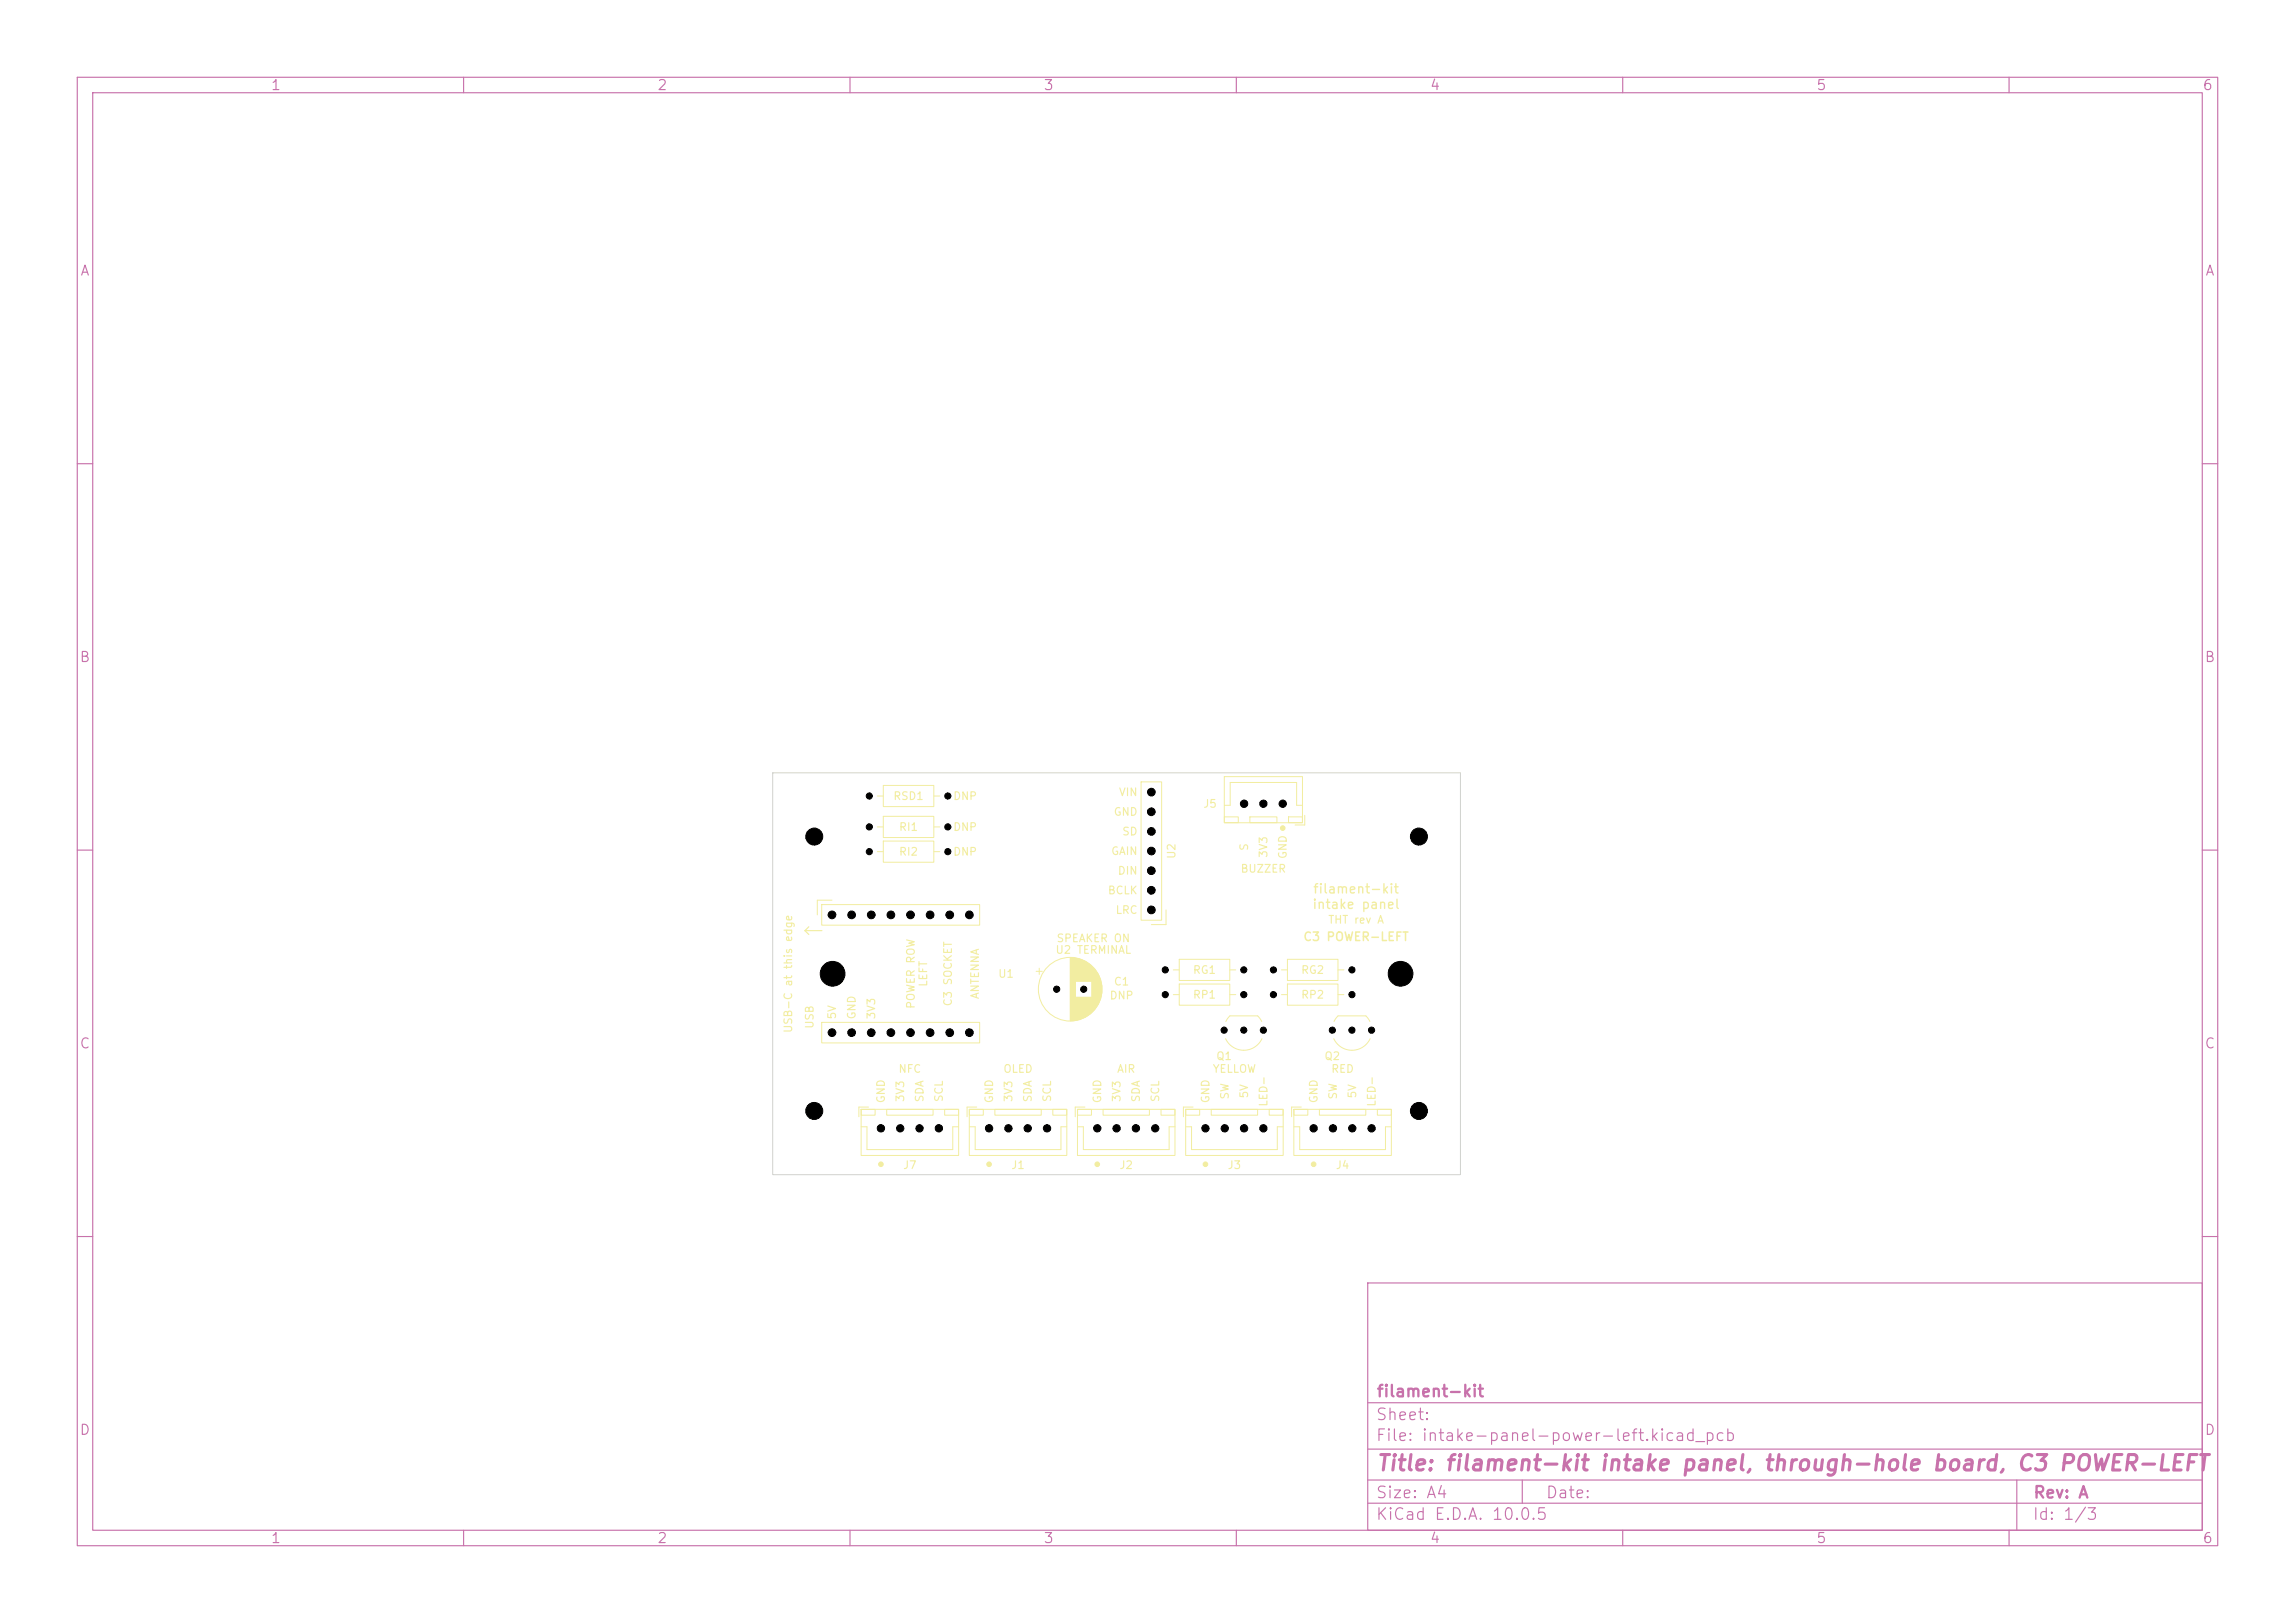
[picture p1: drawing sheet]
<svg xmlns="http://www.w3.org/2000/svg" width="297mm" height="210mm" viewBox="0 0 297 210" stroke-linecap="round" stroke-linejoin="round" font-family="sans-serif">
<defs><g id="words">
<text font-size="2" fill="#c872ab" x="178" y="190.8">Title: filament-kit intake panel, through-hole board, C3 POWER-LEFT</text>
<g font-size="1.5" fill="#c872ab">
<text x="178" y="184.1">Sheet:</text>
<text x="178" y="181.1">filament-kit</text>
<text x="178" y="186.8">File: intake-panel-power-left.kicad_pcb</text>
<text x="178" y="197">KiCad E.D.A. 10.0.5</text>
<text x="178" y="194.2">Size: A4</text>
<text x="200" y="194.2">Date:</text>
<text x="263" y="197">Id: 1/3</text>
<text x="263" y="194.2">Rev: A</text>
</g>
<g font-size="1.3" fill="#c872ab">
<text x="35" y="12">1</text>
<text x="85" y="12">2</text>
<text x="135" y="12">3</text>
<text x="185" y="12">4</text>
<text x="235" y="12">5</text>
<text x="285" y="12">6</text>
<text x="10.3" y="36">A</text>
<text x="285.3" y="36">A</text>
<text x="10.2" y="86">B</text>
<text x="285.2" y="86">B</text>
<text x="10.2" y="136">C</text>
<text x="285.2" y="136">C</text>
<text x="10.2" y="186">D</text>
<text x="285.2" y="186">D</text>
<text x="35" y="200">1</text>
<text x="85" y="200">2</text>
<text x="135" y="200">3</text>
<text x="185" y="200">4</text>
<text x="235" y="200">5</text>
<text x="285" y="200">6</text>
</g>
<g font-size="1.2" fill="#f2eda1">
<text x="169.8" y="117.9">intake panel</text>
<text x="169.8" y="115.9">filament-kit</text>
</g>
<text font-size="1.1" fill="#f2eda1" x="168.6" y="122">C3 POWER-LEFT</text>
<g font-size="1" fill="#f2eda1">
<text x="115.5" y="103.8">RSD1</text>
<text x="116.3" y="107.8">RI1</text>
<text x="123.3" y="103.8">DNP</text>
<text x="123.3" y="107.8">DNP</text>
<text x="144.1" y="105.8">GND</text>
<text x="144.7" y="103.3">VIN</text>
<text x="155.6" y="104.8">J5</text>
<text x="116.3" y="111">RI2</text>
<text x="123.3" y="111">DNP</text>
<text x="143.7" y="110.9">GAIN</text>
<text x="144.6" y="113.4">DIN</text>
<text x="145.1" y="108.3">SD</text>
<text x="152.4" y="111.2" transform="rotate(-90 152.4 111.2)">U2</text>
<text x="160.5" y="113.2">BUZZER</text>
<text x="161.8" y="110.2" transform="rotate(-90 161.8 110.2)">S</text>
<text x="164.3" y="111.1" transform="rotate(-90 164.3 111.1)">3V3</text>
<text x="166.8" y="111.2" transform="rotate(-90 166.8 111.2)">GND</text>
<text x="143.3" y="116">BCLK</text>
<text x="144.3" y="118.5">LRC</text>
<text x="171.8" y="119.8">THT rev A</text>
<text x="136.5" y="123.7">U2 TERMINAL</text>
<text x="136.7" y="122.2">SPEAKER ON</text>
<text x="108.4" y="132" transform="rotate(-90 108.4 132)">5V</text>
<text x="111" y="132" transform="rotate(-90 111 132)">GND</text>
<text x="113.5" y="132" transform="rotate(-90 113.5 132)">3V3</text>
<text x="118.6" y="130.6" transform="rotate(-90 118.6 130.6)">POWER ROW</text>
<text x="120.2" y="127.8" transform="rotate(-90 120.2 127.8)">LEFT</text>
<text x="123.4" y="130.3" transform="rotate(-90 123.4 130.3)">C3 SOCKET</text>
<text x="126.9" y="129.4" transform="rotate(-90 126.9 129.4)">ANTENNA</text>
<text x="129.1" y="126.8">U1</text>
<text x="143.5" y="129.6">DNP</text>
<text x="144.1" y="127.8">C1</text>
<text x="154.3" y="129.5">RP1</text>
<text x="154.3" y="126.3">RG1</text>
<text x="168.3" y="126.3">RG2</text>
<text x="168.3" y="129.5">RP2</text>
<text x="102.8" y="133.7" transform="rotate(-90 102.8 133.7)">USB-C at this edge</text>
<text x="105.5" y="133.2" transform="rotate(-90 105.5 133.2)">USB</text>
<text x="157.3" y="137.4">Q1</text>
<text x="171.3" y="137.4">Q2</text>
<text x="114.8" y="142.8" transform="rotate(-90 114.8 142.8)">GND</text>
<text x="116.2" y="139.1">NFC</text>
<text x="117.3" y="142.7" transform="rotate(-90 117.3 142.7)">3V3</text>
<text x="119.8" y="142.7" transform="rotate(-90 119.8 142.7)">SDA</text>
<text x="122.3" y="142.7" transform="rotate(-90 122.3 142.7)">SCL</text>
<text x="128.8" y="142.8" transform="rotate(-90 128.8 142.8)">GND</text>
<text x="129.8" y="139.1">OLED</text>
<text x="131.3" y="142.7" transform="rotate(-90 131.3 142.7)">3V3</text>
<text x="133.8" y="142.7" transform="rotate(-90 133.8 142.7)">SDA</text>
<text x="136.3" y="142.7" transform="rotate(-90 136.3 142.7)">SCL</text>
<text x="142.8" y="142.8" transform="rotate(-90 142.8 142.8)">GND</text>
<text x="144.5" y="139.1">AIR</text>
<text x="145.3" y="142.7" transform="rotate(-90 145.3 142.7)">3V3</text>
<text x="147.8" y="142.7" transform="rotate(-90 147.8 142.7)">SDA</text>
<text x="150.3" y="142.7" transform="rotate(-90 150.3 142.7)">SCL</text>
<text x="156.8" y="142.8" transform="rotate(-90 156.8 142.8)">GND</text>
<text x="156.9" y="139.1">YELLOW</text>
<text x="159.3" y="142.3" transform="rotate(-90 159.3 142.3)">SW</text>
<text x="161.8" y="142.2" transform="rotate(-90 161.8 142.2)">5V</text>
<text x="164.3" y="143.3" transform="rotate(-90 164.3 143.3)">LED-</text>
<text x="170.8" y="142.8" transform="rotate(-90 170.8 142.8)">GND</text>
<text x="172.2" y="139.1">RED</text>
<text x="173.3" y="142.3" transform="rotate(-90 173.3 142.3)">SW</text>
<text x="175.8" y="142.2" transform="rotate(-90 175.8 142.2)">5V</text>
<text x="178.3" y="143.3" transform="rotate(-90 178.3 143.3)">LED-</text>
<text x="116.8" y="151.5">J7</text>
<text x="130.8" y="151.5">J1</text>
<text x="144.8" y="151.5">J2</text>
<text x="158.8" y="151.5">J3</text>
<text x="172.8" y="151.5">J4</text>
</g>
</g></defs>
<g fill="none" stroke="#c872ab" stroke-width=".15">
<path d="M10 10h277v190h-277zM12 12h273v186h-273zM60 10v2M110 10v2M160 10v2M210 10v2M260 10v2M10 60h2M285 60h2M10 110h2M285 110h2M10 160h2"/>
<path d="M177 166h108v32h-108zM285 160h2M60 198v2M110 198v2M160 198v2M177 194.5h108M177 191.5h108M177 187.5h108M177 181.5h108M197 191.5v3M210 198v2M260 198v2"/>
<path d="M261 191.5v6.5"/>
</g>
<g fill="#f2eda1" stroke="#f2eda1" stroke-width=".13">
<circle cx="114" cy="150.6" r=".3"/>
<circle cx="128" cy="150.6" r=".3"/>
<circle cx="142" cy="150.6" r=".3"/>
<circle cx="156" cy="150.6" r=".3"/>
<circle cx="166" cy="107.1" r=".3"/>
<circle cx="170" cy="150.6" r=".3"/>
</g>
<g fill="none" stroke="#f2eda1" stroke-width=".13">
<path d="M106.3 117.1h20.5v2.6h-20.5zM107.7 116.5h-1.9v1.9M113.5 110.2h.8M113.5 107h.8M113.5 103h.8M114.3 108.8h6.5v2.8h-6.5zM114.3 105.6h6.5v2.8h-6.5zM114.3 101.6h6.5v2.8h-6.5zM120.8 110.2h.8M120.8 107h.8M120.8 103h.8M147.7 101.2h2.6v17.9h-2.6z"/>
<path d="M150.9 117.7v1.9h-1.9M158.4 100.5h10.2v6h-10.2zM158.4 104.2h.8v-2.9h8.6v2.9h.7M158.5 105.7h1.8v.7h-1.8zM161.7 105.7h3.6v.7h-3.6zM166.7 105.7h1.9v.7h-1.9zM168.8 105.5v1.3h-1.2M106.3 132.3h20.5v2.6h-20.5zM134.1 125.7h.8M134.5 125.3v.8M138.5 123.9v8.2M138.6 123.9v8.2"/>
<path d="M138.7 123.9v8.2M138.8 123.9v8.2M138.9 123.9v8.2M139 123.9v8.2M139 124v8M139.1 124v8M139.2 124v8M139.2 124v3M139.2 129v3M139.3 124v3M139.3 129v3M139.4 124v3"/>
<path d="M139.4 129v3M139.5 124v3M139.5 129v3M139.5 124.1v2.9M139.5 129v2.9M139.6 124.1v2.9M139.6 129v2.9M139.7 124.1v2.9M139.7 129v2.9M139.8 124.1v2.9M139.8 129v2.9M139.9 124.2v2.8"/>
<path d="M139.9 129v2.8M140 124.2v2.8M140 129v2.8M140.1 124.2v2.8M140.1 129v2.8M140.1 124.3v2.7M140.1 129v2.7M140.2 124.3v2.7M140.2 129v2.7M140.3 124.3v2.7M140.3 129v2.7M140.3 124.4v2.6"/>
<path d="M140.3 129v2.6M140.4 124.4v2.6M140.4 129v2.6M140.5 124.4v2.6M140.5 129v2.6M140.5 124.5v2.5M140.5 129v2.5M140.6 124.5v2.5M140.6 129v2.5M140.7 124.5v2.5M140.7 129v2.5M140.7 124.6v2.4"/>
<path d="M140.7 129v2.4M140.8 124.6v2.4M140.8 129v2.4M140.9 124.7v2.3M140.9 129v2.3M141 124.8v2.2M141 129v2.3M141 129v2.2M141.1 124.8v2.2M141.1 129v2.2M141.1 124.9v2.1M141.1 129v2.1"/>
<path d="M141.2 124.9v2.1M141.2 129v2.1M141.3 125v2M141.3 129v2M141.3 125v6M141.3 125.1v5.8M141.4 125.1v5.8M141.5 125.2v5.6M141.5 125.3v5.4M141.6 125.3v5.4M141.7 125.4v5.2M141.7 125.5v5"/>
<path d="M141.8 125.5v5M141.8 125.6v4.8M141.9 125.7v4.6M141.9 125.8v4.4M142 125.8v4.4M142 125.9v4.2M142.1 126v4M142.1 126.1v3.8M142.2 126.2v3.6M142.2 126.3v3.4M142.3 126.4v3.2M142.3 126.5v3"/>
<path d="M142.4 126.7v2.6M142.4 126.8v2.4M142.5 126.9v2.2M142.5 127.1v1.8M142.5 127.2v1.6M142.6 127.5v1M151.8 128.7h.8M151.8 125.5h.8M152.6 127.3h6.6v2.8h-6.6zM152.6 124.1h6.6v2.8h-6.6zM158.6 134.4a2.6 2.6 0 0 0 2.4 1.5 2.6 2.6 0 0 0 2.3-1.5M158.6 132.2l.6-.7h3.6l.5 .7"/>
<path d="M159.1 128.7h.8M159.1 125.5h.8M165.8 128.7h.8M165.8 125.5h.8M166.6 124.1h6.6v2.8h-6.6zM166.6 127.3h6.6v2.8h-6.6zM172.6 134.4a2.6 2.6 0 0 0 2.4 1.5 2.6 2.6 0 0 0 2.3-1.5M172.6 132.2l.6-.7h3.6l.5 .7M173.1 128.7h.8M173.1 125.5h.8M111.4 143.5h12.7v6h-12.7zM111.4 145.8h.8v3h11.1v-3h.7"/>
<path d="M111.5 143.5h1.7v.8h-1.7zM112.4 143.3h-1.2v1.2M114.8 143.5h6v.8h-6zM122.2 143.5h1.9v.8h-1.9zM125.4 143.5h12.7v6h-12.7zM125.5 145.8h.7v3h11.1v-3h.7M125.5 143.5h1.7v.8h-1.7zM126.4 143.3h-1.3v1.2M128.8 143.5h6v.8h-6zM136.2 143.5h1.9v.8h-1.9zM139.4 143.5h12.7v6h-12.7zM139.4 145.8h.8v3h11.1v-3h.7"/>
<path d="M139.5 143.5h1.7v.8h-1.7zM140.4 143.3h-1.3v1.2M142.8 143.5h6v.8h-6zM150.2 143.5h1.8v.8h-1.8zM153.4 143.5h12.7v6h-12.7zM153.4 145.8h.8v3h11.1v-3h.7M153.5 143.5h1.7v.8h-1.7zM154.4 143.3h-1.2v1.2M156.8 143.5h5.9v.8h-5.9zM164.3 143.5h1.7v.8h-1.7zM167.4 143.5h12.7v6h-12.7zM167.4 145.8h.8v3h11.1v-3h.8"/>
<path d="M167.5 143.5h1.8v.8h-1.8zM168.4 143.3h-1.3v1.2M170.7 143.5h6v.8h-6zM178.3 143.5h1.7v.8h-1.7z"/>
<circle cx="138.5" cy="128" r="4.1"/>
</g>
<path d="M104.7 119.9l-.5 .5M104.2 120.4l.5 .5M104.2 120.4h2.2" fill="none" stroke="#f2eda1" stroke-width=".15"/>
<path d="M100 100h89v52h-89z" fill="none" stroke="#d0d2cd" stroke-width=".13"/>
<g fill="#000" stroke="#000" stroke-width=".13">
<circle cx="105.4" cy="108.2" r="1.1"/>
<circle cx="107.7" cy="118.4" r=".5"/>
<circle cx="110.2" cy="118.4" r=".5"/>
<circle cx="112.5" cy="107" r=".4"/>
<circle cx="112.5" cy="110.2" r=".4"/>
<circle cx="112.5" cy="103" r=".4"/>
<circle cx="112.7" cy="118.4" r=".5"/>
<circle cx="115.3" cy="118.4" r=".5"/>
<circle cx="117.8" cy="118.4" r=".5"/>
<circle cx="120.4" cy="118.4" r=".5"/>
<circle cx="122.7" cy="107" r=".4"/>
<circle cx="122.7" cy="103" r=".4"/>
<circle cx="122.7" cy="110.2" r=".4"/>
<circle cx="122.9" cy="118.4" r=".5"/>
<circle cx="125.4" cy="118.4" r=".5"/>
<circle cx="149" cy="115.2" r=".5"/>
<circle cx="149" cy="105" r=".5"/>
<circle cx="149" cy="117.7" r=".5"/>
<circle cx="149" cy="112.7" r=".5"/>
<circle cx="149" cy="110.1" r=".5"/>
<circle cx="149" cy="107.6" r=".5"/>
<circle cx="149" cy="102.5" r=".5"/>
<circle cx="161" cy="104" r=".47"/>
<circle cx="163.5" cy="104" r=".47"/>
<circle cx="166" cy="104" r=".47"/>
<circle cx="183.6" cy="108.2" r="1.1"/>
<circle cx="107.7" cy="133.6" r=".5"/>
<circle cx="107.7" cy="126" r="1.6"/>
<circle cx="110.2" cy="133.6" r=".5"/>
<circle cx="112.7" cy="133.6" r=".5"/>
<circle cx="115.3" cy="133.6" r=".5"/>
<circle cx="117.8" cy="133.6" r=".5"/>
<circle cx="120.4" cy="133.6" r=".5"/>
<circle cx="122.9" cy="133.6" r=".5"/>
<circle cx="125.4" cy="133.6" r=".5"/>
<circle cx="136.8" cy="128" r=".4"/>
<circle cx="140.3" cy="128" r=".4"/>
<circle cx="150.8" cy="125.5" r=".4"/>
<circle cx="150.8" cy="128.7" r=".4"/>
<circle cx="158.4" cy="133.3" r=".4"/>
<circle cx="161" cy="125.5" r=".4"/>
<circle cx="161" cy="128.7" r=".4"/>
<circle cx="161" cy="133.3" r=".4"/>
<circle cx="163.5" cy="133.3" r=".4"/>
<circle cx="164.8" cy="125.5" r=".4"/>
<circle cx="164.8" cy="128.7" r=".4"/>
<circle cx="172.4" cy="133.3" r=".4"/>
<circle cx="175" cy="125.5" r=".4"/>
<circle cx="175" cy="133.3" r=".4"/>
<circle cx="175" cy="128.7" r=".4"/>
<circle cx="177.5" cy="133.3" r=".4"/>
<circle cx="181.2" cy="126" r="1.6"/>
<circle cx="105.4" cy="143.7" r="1.1"/>
<circle cx="114" cy="146" r=".47"/>
<circle cx="116.5" cy="146" r=".47"/>
<circle cx="119" cy="146" r=".47"/>
<circle cx="121.5" cy="146" r=".47"/>
<circle cx="128" cy="146" r=".47"/>
<circle cx="130.5" cy="146" r=".48"/>
<circle cx="133" cy="146" r=".47"/>
<circle cx="135.5" cy="146" r=".48"/>
<circle cx="142" cy="146" r=".47"/>
<circle cx="144.5" cy="146" r=".47"/>
<circle cx="147" cy="146" r=".47"/>
<circle cx="149.5" cy="146" r=".47"/>
<circle cx="156" cy="146" r=".47"/>
<circle cx="158.5" cy="146" r=".47"/>
<circle cx="161" cy="146" r=".47"/>
<circle cx="163.5" cy="146" r=".47"/>
<circle cx="170" cy="146" r=".47"/>
<circle cx="172.5" cy="146" r=".47"/>
<circle cx="175" cy="146" r=".47"/>
<circle cx="177.5" cy="146" r=".47"/>
<circle cx="183.6" cy="143.7" r="1.1"/>
</g>
<use href="#words"/>
</svg>
